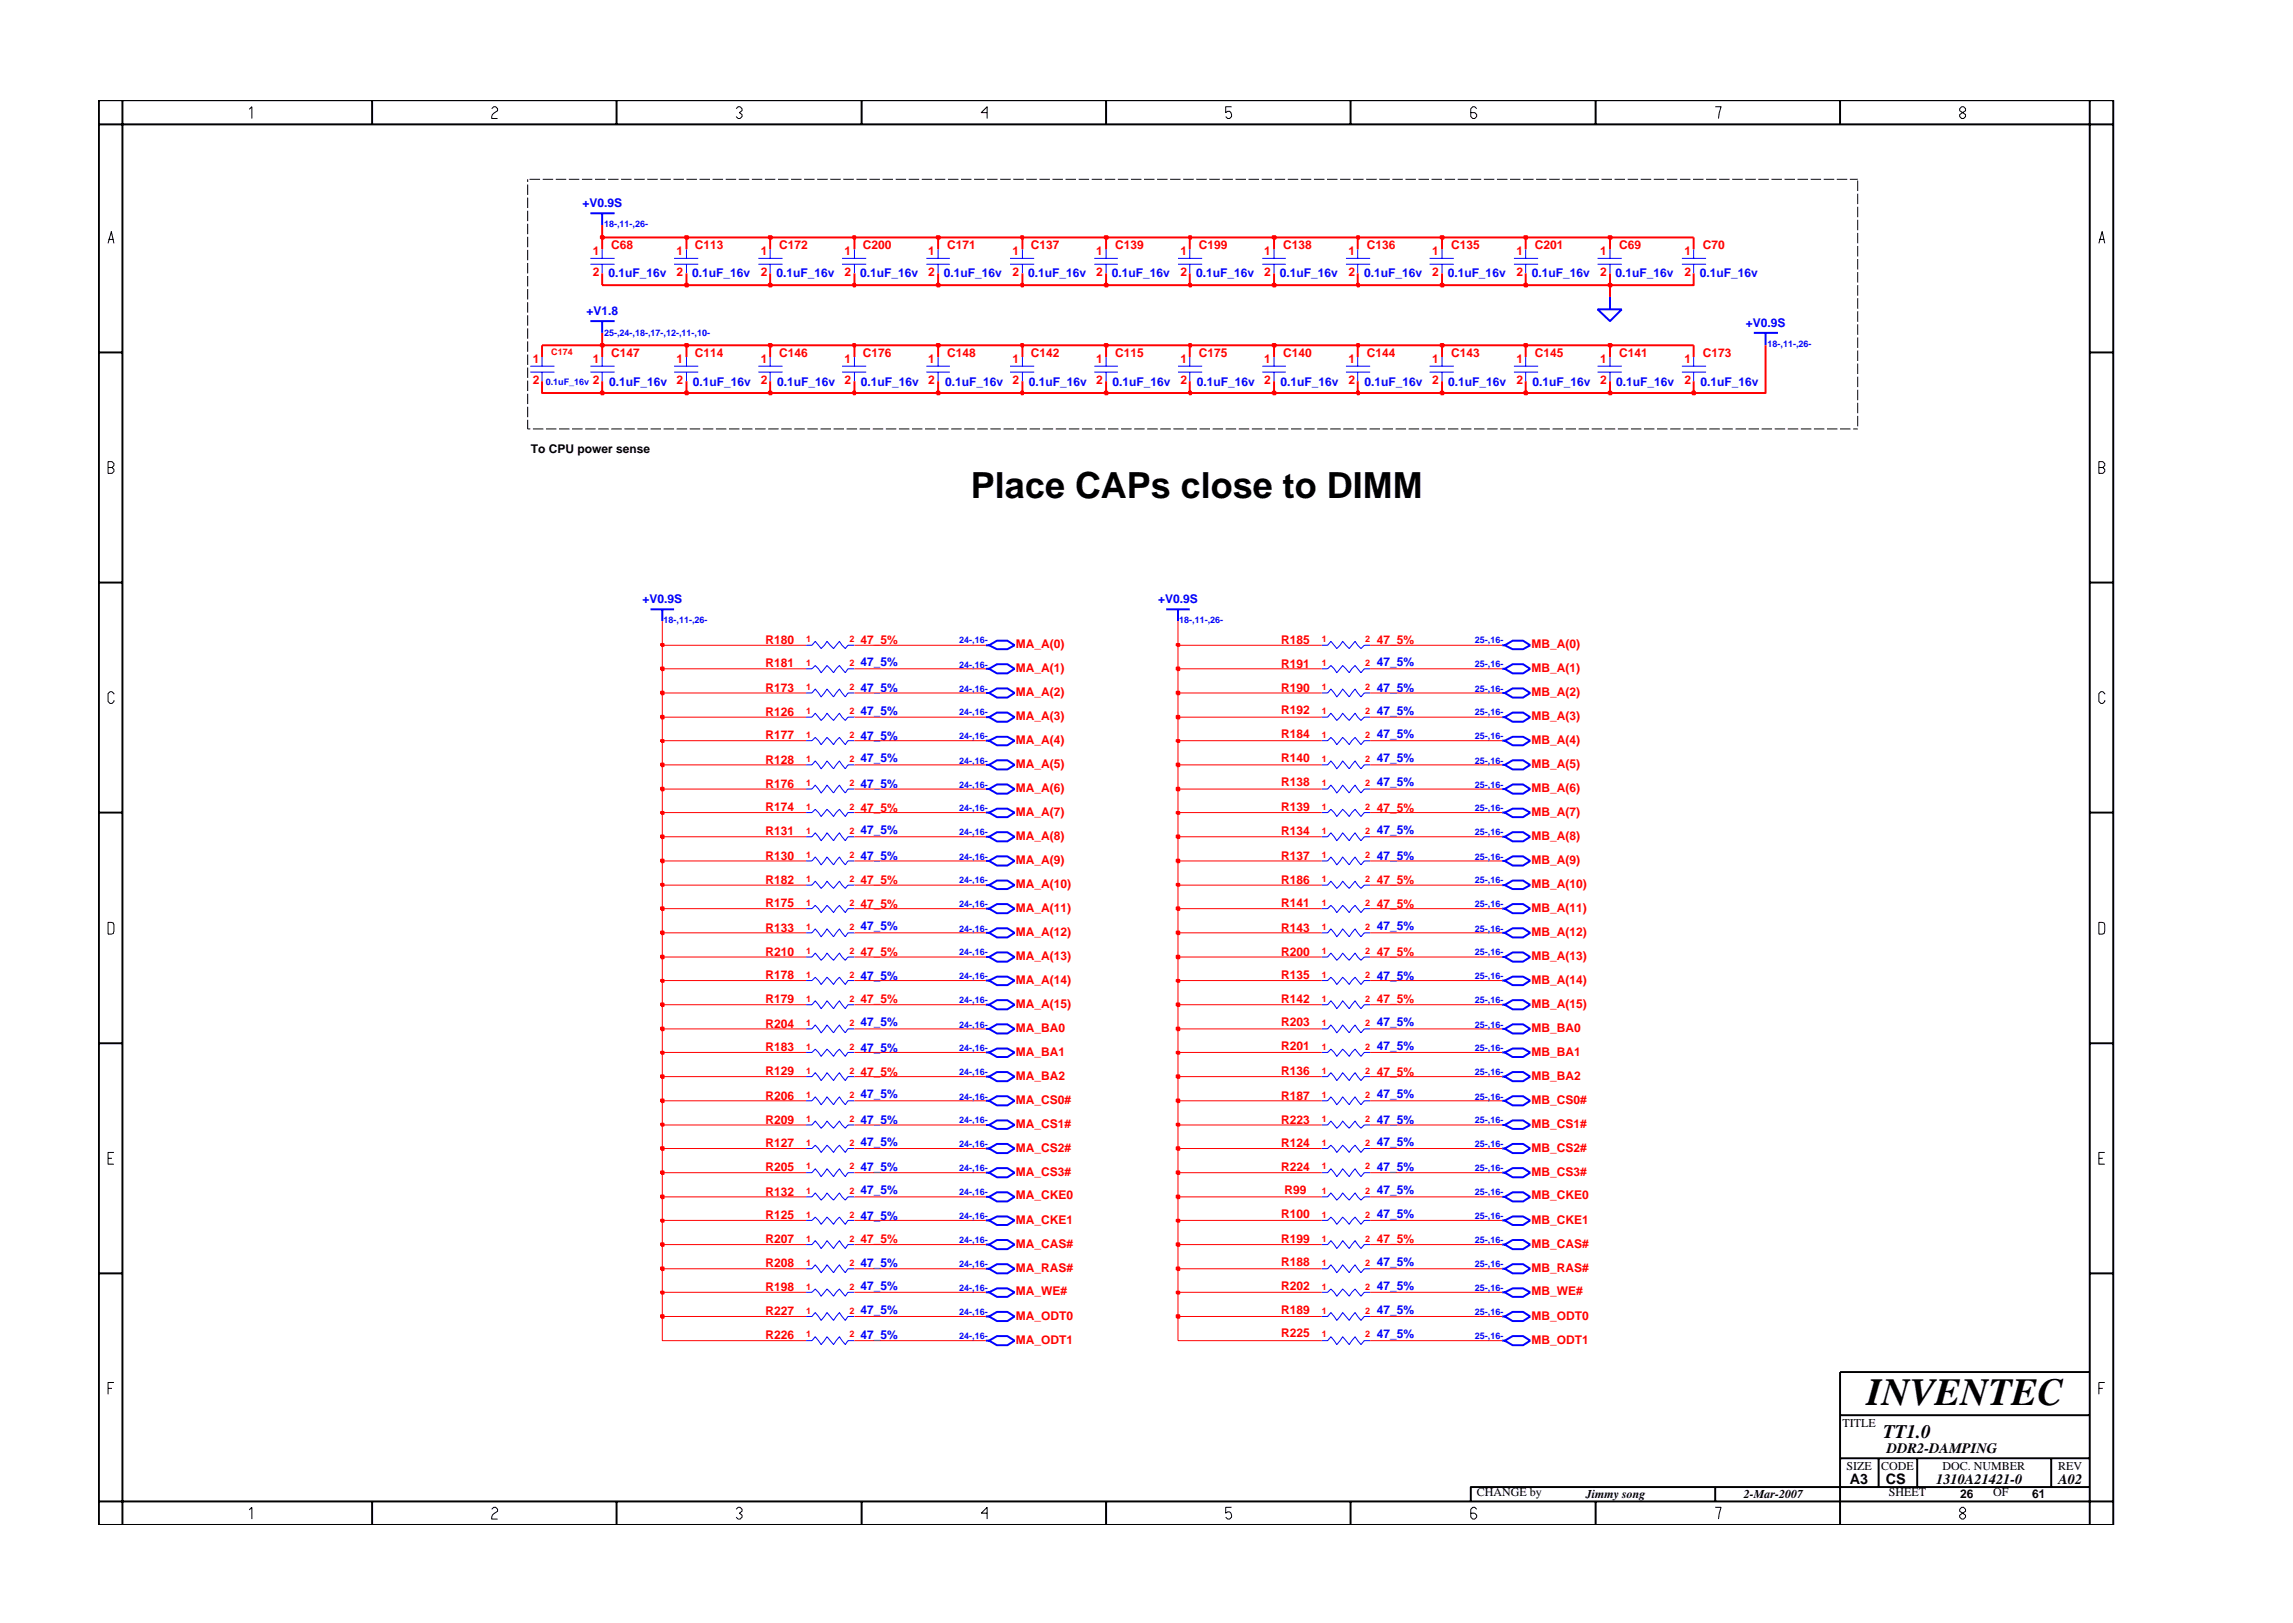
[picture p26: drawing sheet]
<svg xmlns="http://www.w3.org/2000/svg" width="297mm" height="210mm" viewBox="0 0 297 210" stroke-linecap="round" stroke-linejoin="round" font-family="sans-serif">
<defs><g id="words">
<text font-size="5" x="241.8" y="182">INVENTEC</text>
<text font-size="4.7" x="125.8" y="64.6">Place CAPs close to DIMM</text>
<text font-size="2.5" x="244" y="186.3">TT1.0</text>
<g font-size="1.9">
<text x="244.4" y="188.2">DDR2-DAMPING</text>
<text x="239.6" y="192.2">A3</text>
<text x="244.3" y="192.3">CS</text>
<text x="250.8" y="192.2">1310A21421-0</text>
<text x="266.6" y="192.2">A02</text>
</g>
<g font-size="1.6" fill="#00f">
<text x="75.4" y="26.9">+V0.9S</text>
<text x="78.8" y="35.9">0.1uF_16v</text>
<text x="89.7" y="35.9">0.1uF_16v</text>
<text x="100.6" y="35.9">0.1uF_16v</text>
<text x="111.4" y="35.9">0.1uF_16v</text>
<text x="122.3" y="35.9">0.1uF_16v</text>
<text x="133.2" y="35.9">0.1uF_16v</text>
<text x="144" y="35.9">0.1uF_16v</text>
<text x="154.9" y="35.9">0.1uF_16v</text>
<text x="165.8" y="35.9">0.1uF_16v</text>
<text x="176.7" y="35.9">0.1uF_16v</text>
<text x="187.5" y="35.9">0.1uF_16v</text>
<text x="198.5" y="35.9">0.1uF_16v</text>
<text x="209.3" y="35.9">0.1uF_16v</text>
<text x="220.2" y="35.9">0.1uF_16v</text>
<text x="76" y="40.8">+V1.8</text>
<text x="226.1" y="42.4">+V0.9S</text>
<text x="78.9" y="50">0.1uF_16v</text>
<text x="89.7" y="50">0.1uF_16v</text>
<text x="100.7" y="50">0.1uF_16v</text>
<text x="111.5" y="50">0.1uF_16v</text>
<text x="122.4" y="50">0.1uF_16v</text>
<text x="133.3" y="50">0.1uF_16v</text>
<text x="144.1" y="50">0.1uF_16v</text>
<text x="155" y="50">0.1uF_16v</text>
<text x="165.9" y="50">0.1uF_16v</text>
<text x="176.8" y="50">0.1uF_16v</text>
<text x="187.6" y="50">0.1uF_16v</text>
<text x="198.5" y="50">0.1uF_16v</text>
<text x="209.4" y="50">0.1uF_16v</text>
<text x="220.3" y="50">0.1uF_16v</text>
<text x="83.2" y="78.1">+V0.9S</text>
<text x="150" y="78.1">+V0.9S</text>
<text x="111.5" y="86.3">47_5%</text>
<text x="111.5" y="89.6">47_5%</text>
<text x="178.4" y="86.3">47_5%</text>
<text x="178.4" y="89.6">47_5%</text>
<text x="111.5" y="92.6">47_5%</text>
<text x="111.5" y="95.9">47_5%</text>
<text x="178.4" y="95.6">47_5%</text>
<text x="178.4" y="92.6">47_5%</text>
<text x="111.5" y="98.7">47_5%</text>
<text x="178.4" y="98.7">47_5%</text>
<text x="178.4" y="101.9">47_5%</text>
<text x="111.5" y="102.1">47_5%</text>
<text x="111.5" y="108.1">47_5%</text>
<text x="111.5" y="111.4">47_5%</text>
<text x="178.4" y="111.4">47_5%</text>
<text x="178.4" y="108.1">47_5%</text>
<text x="111.5" y="120.5">47_5%</text>
<text x="178.4" y="120.5">47_5%</text>
<text x="111.5" y="126.9">47_5%</text>
<text x="178.4" y="126.9">47_5%</text>
<text x="111.5" y="136.3">47_5%</text>
<text x="111.5" y="133">47_5%</text>
<text x="178.4" y="136.1">47_5%</text>
<text x="178.4" y="133">47_5%</text>
<text x="111.5" y="142.3">47_5%</text>
<text x="178.4" y="142.3">47_5%</text>
<text x="111.5" y="145.6">47_5%</text>
<text x="111.5" y="148.4">47_5%</text>
<text x="178.4" y="145.6">47_5%</text>
<text x="178.4" y="148.4">47_5%</text>
<text x="111.5" y="154.7">47_5%</text>
<text x="111.5" y="151.8">47_5%</text>
<text x="178.4" y="154.7">47_5%</text>
<text x="178.4" y="151.8">47_5%</text>
<text x="111.5" y="158">47_5%</text>
<text x="178.4" y="157.8">47_5%</text>
<text x="111.5" y="164.2">47_5%</text>
<text x="111.5" y="167.2">47_5%</text>
<text x="178.4" y="164">47_5%</text>
<text x="178.4" y="167.2">47_5%</text>
<text x="111.5" y="170.2">47_5%</text>
<text x="111.5" y="173.5">47_5%</text>
<text x="178.4" y="170.2">47_5%</text>
<text x="178.4" y="173.3">47_5%</text>
</g>
<g font-size="1.6" fill="#f00">
<text x="76.8" y="33">1</text>
<text x="76.8" y="35.8">2</text>
<text x="79.2" y="32.3">C68</text>
<text x="87.6" y="33">1</text>
<text x="87.6" y="35.8">2</text>
<text x="90" y="32.3">C113</text>
<text x="98.6" y="33">1</text>
<text x="98.6" y="35.8">2</text>
<text x="101" y="32.3">C172</text>
<text x="109.4" y="33">1</text>
<text x="109.4" y="35.8">2</text>
<text x="111.8" y="32.3">C200</text>
<text x="120.2" y="33">1</text>
<text x="120.2" y="35.8">2</text>
<text x="122.7" y="32.3">C171</text>
<text x="131.2" y="33">1</text>
<text x="131.2" y="35.8">2</text>
<text x="133.5" y="32.3">C137</text>
<text x="142" y="33">1</text>
<text x="142" y="35.8">2</text>
<text x="144.5" y="32.3">C139</text>
<text x="152.9" y="33">1</text>
<text x="152.9" y="35.8">2</text>
<text x="155.3" y="32.3">C199</text>
<text x="163.8" y="33">1</text>
<text x="163.8" y="35.8">2</text>
<text x="166.2" y="32.3">C138</text>
<text x="174.7" y="33">1</text>
<text x="174.7" y="35.8">2</text>
<text x="177.1" y="32.3">C136</text>
<text x="185.5" y="33">1</text>
<text x="185.5" y="35.8">2</text>
<text x="188" y="32.3">C135</text>
<text x="196.4" y="33">1</text>
<text x="196.4" y="35.8">2</text>
<text x="198.8" y="32.3">C201</text>
<text x="207.3" y="33">1</text>
<text x="207.3" y="35.8">2</text>
<text x="209.7" y="32.3">C69</text>
<text x="218.2" y="33">1</text>
<text x="218.2" y="35.8">2</text>
<text x="220.6" y="32.3">C70</text>
<text x="69" y="47">1</text>
<text x="76.8" y="47">1</text>
<text x="79.2" y="46.2">C147</text>
<text x="87.6" y="47">1</text>
<text x="90" y="46.2">C114</text>
<text x="98.6" y="47">1</text>
<text x="101" y="46.2">C146</text>
<text x="109.4" y="47">1</text>
<text x="111.8" y="46.2">C176</text>
<text x="120.2" y="47">1</text>
<text x="122.7" y="46.2">C148</text>
<text x="131.2" y="47">1</text>
<text x="133.5" y="46.2">C142</text>
<text x="142" y="47">1</text>
<text x="144.5" y="46.2">C115</text>
<text x="152.9" y="47">1</text>
<text x="155.3" y="46.2">C175</text>
<text x="163.8" y="47">1</text>
<text x="166.2" y="46.2">C140</text>
<text x="174.7" y="47">1</text>
<text x="177.1" y="46.2">C144</text>
<text x="185.5" y="47">1</text>
<text x="188" y="46.2">C143</text>
<text x="196.4" y="47">1</text>
<text x="198.8" y="46.2">C145</text>
<text x="207.3" y="47">1</text>
<text x="209.7" y="46.2">C141</text>
<text x="218.2" y="47">1</text>
<text x="220.6" y="46.2">C173</text>
<text x="69" y="49.8">2</text>
<text x="76.8" y="49.8">2</text>
<text x="87.6" y="49.8">2</text>
<text x="98.6" y="49.8">2</text>
<text x="109.4" y="49.8">2</text>
<text x="120.2" y="49.8">2</text>
<text x="131.2" y="49.8">2</text>
<text x="142" y="49.8">2</text>
<text x="152.9" y="49.8">2</text>
<text x="163.8" y="49.8">2</text>
<text x="174.7" y="49.8">2</text>
<text x="185.5" y="49.8">2</text>
<text x="196.4" y="49.8">2</text>
<text x="207.3" y="49.8">2</text>
<text x="218.2" y="49.8">2</text>
<text x="99.2" y="83.4">R180</text>
<text x="111.5" y="83.4">47_5%</text>
<text x="131.6" y="83.9">MA_A(0)</text>
<text x="166" y="83.4">R185</text>
<text x="178.4" y="83.4">47_5%</text>
<text x="198.4" y="83.9">MB_A(0)</text>
<text x="99.2" y="86.5">R181</text>
<text x="99.2" y="89.6">R173</text>
<text x="131.6" y="87.1">MA_A(1)</text>
<text x="166" y="86.5">R191</text>
<text x="166" y="89.6">R190</text>
<text x="198.4" y="87.1">MB_A(1)</text>
<text x="99.2" y="95.8">R177</text>
<text x="99.2" y="92.7">R126</text>
<text x="131.6" y="93.2">MA_A(3)</text>
<text x="131.6" y="90.2">MA_A(2)</text>
<text x="166" y="95.6">R184</text>
<text x="166" y="92.5">R192</text>
<text x="198.4" y="93.2">MB_A(3)</text>
<text x="198.4" y="90.2">MB_A(2)</text>
<text x="99.2" y="98.9">R128</text>
<text x="131.6" y="96.4">MA_A(4)</text>
<text x="131.6" y="99.5">MA_A(5)</text>
<text x="166" y="98.7">R140</text>
<text x="166" y="101.8">R138</text>
<text x="198.4" y="96.4">MB_A(4)</text>
<text x="198.4" y="99.5">MB_A(5)</text>
<text x="99.2" y="102.1">R176</text>
<text x="99.2" y="105.1">R174</text>
<text x="111.5" y="105.2">47_5%</text>
<text x="131.6" y="105.7">MA_A(7)</text>
<text x="131.6" y="102.6">MA_A(6)</text>
<text x="166" y="105.1">R139</text>
<text x="178.4" y="105.2">47_5%</text>
<text x="198.4" y="105.7">MB_A(7)</text>
<text x="198.4" y="102.6">MB_A(6)</text>
<text x="99.2" y="108.2">R131</text>
<text x="99.2" y="111.4">R130</text>
<text x="131.6" y="108.8">MA_A(8)</text>
<text x="131.6" y="111.9">MA_A(9)</text>
<text x="166" y="111.4">R137</text>
<text x="166" y="108.2">R134</text>
<text x="198.4" y="108.8">MB_A(8)</text>
<text x="198.4" y="111.9">MB_A(9)</text>
<text x="99.2" y="114.5">R182</text>
<text x="99.2" y="117.5">R175</text>
<text x="111.5" y="114.5">47_5%</text>
<text x="111.5" y="117.6">47_5%</text>
<text x="131.6" y="118.1">MA_A(11)</text>
<text x="131.6" y="115">MA_A(10)</text>
<text x="166" y="114.5">R186</text>
<text x="166" y="117.5">R141</text>
<text x="178.4" y="114.5">47_5%</text>
<text x="178.4" y="117.6">47_5%</text>
<text x="198.4" y="118.1">MB_A(11)</text>
<text x="198.4" y="115">MB_A(10)</text>
<text x="99.2" y="120.7">R133</text>
<text x="99.2" y="123.8">R210</text>
<text x="111.5" y="123.8">47_5%</text>
<text x="131.6" y="121.3">MA_A(12)</text>
<text x="131.6" y="124.3">MA_A(13)</text>
<text x="166" y="123.8">R200</text>
<text x="166" y="120.7">R143</text>
<text x="178.4" y="123.8">47_5%</text>
<text x="198.4" y="121.3">MB_A(12)</text>
<text x="198.4" y="124.3">MB_A(13)</text>
<text x="99.2" y="126.9">R178</text>
<text x="99.2" y="130">R179</text>
<text x="111.5" y="130">47_5%</text>
<text x="131.6" y="127.4">MA_A(14)</text>
<text x="131.6" y="130.6">MA_A(15)</text>
<text x="166" y="130">R142</text>
<text x="166" y="126.9">R135</text>
<text x="178.4" y="130">47_5%</text>
<text x="198.4" y="127.4">MB_A(14)</text>
<text x="198.4" y="130.6">MB_A(15)</text>
<text x="99.2" y="133.1">R204</text>
<text x="99.2" y="136.2">R183</text>
<text x="131.6" y="136.8">MA_BA1</text>
<text x="131.6" y="133.7">MA_BA0</text>
<text x="166" y="136">R201</text>
<text x="166" y="132.9">R203</text>
<text x="198.4" y="133.7">MB_BA0</text>
<text x="198.4" y="136.8">MB_BA1</text>
<text x="99.2" y="142.4">R206</text>
<text x="99.2" y="139.3">R129</text>
<text x="111.5" y="139.4">47_5%</text>
<text x="131.6" y="139.9">MA_BA2</text>
<text x="131.6" y="143">MA_CS0#</text>
<text x="166" y="142.4">R187</text>
<text x="166" y="139.3">R136</text>
<text x="178.4" y="139.4">47_5%</text>
<text x="198.4" y="139.9">MB_BA2</text>
<text x="198.4" y="143">MB_CS0#</text>
<text x="99.2" y="145.6">R209</text>
<text x="99.2" y="148.6">R127</text>
<text x="131.6" y="146.1">MA_CS1#</text>
<text x="131.6" y="149.2">MA_CS2#</text>
<text x="166" y="145.6">R223</text>
<text x="166" y="148.6">R124</text>
<text x="198.4" y="149.2">MB_CS2#</text>
<text x="198.4" y="146.1">MB_CS1#</text>
<text x="99.2" y="154.9">R132</text>
<text x="99.2" y="151.8">R205</text>
<text x="131.6" y="155.4">MA_CKE0</text>
<text x="131.6" y="152.3">MA_CS3#</text>
<text x="166" y="151.8">R224</text>
<text x="166.4" y="154.6">R99</text>
<text x="198.4" y="155.4">MB_CKE0</text>
<text x="198.4" y="152.3">MB_CS3#</text>
<text x="99.2" y="157.9">R125</text>
<text x="99.2" y="161.1">R207</text>
<text x="111.5" y="161.1">47_5%</text>
<text x="131.6" y="158.5">MA_CKE1</text>
<text x="131.6" y="161.6">MA_CAS#</text>
<text x="166" y="157.8">R100</text>
<text x="166" y="161.1">R199</text>
<text x="178.4" y="161.1">47_5%</text>
<text x="198.4" y="161.6">MB_CAS#</text>
<text x="198.4" y="158.5">MB_CKE1</text>
<text x="99.2" y="164.2">R208</text>
<text x="99.2" y="167.2">R198</text>
<text x="131.6" y="167.8">MA_WE#</text>
<text x="131.6" y="164.8">MA_RAS#</text>
<text x="166" y="163.9">R188</text>
<text x="166" y="167.1">R202</text>
<text x="198.4" y="164.8">MB_RAS#</text>
<text x="198.4" y="167.8">MB_WE#</text>
<text x="99.2" y="170.4">R227</text>
<text x="99.2" y="173.5">R226</text>
<text x="131.6" y="171">MA_ODT0</text>
<text x="166" y="170.2">R189</text>
<text x="166" y="173.3">R225</text>
<text x="198.4" y="171">MB_ODT0</text>
<text x="131.6" y="174.1">MA_ODT1</text>
<text x="198.4" y="174.1">MB_ODT1</text>
</g>
<g font-size="1.6">
<text x="68.8" y="58.7">To CPU power sense</text>
<text x="238.7" y="184.8">TITLE</text>
<text x="239.2" y="190.4">SIZE</text>
<text x="243.7" y="190.4">CODE</text>
<text x="251.6" y="190.4">DOC. NUMBER</text>
<text x="266.6" y="190.4">REV</text>
<text x="191.3" y="193.9">CHANGE by</text>
<text x="205.4" y="194.1">Jimmy song</text>
<text x="225.9" y="194.1">2-Mar-2007</text>
<text x="244.7" y="193.9">SHEET</text>
<text x="253.9" y="194.1">26</text>
<text x="258.2" y="193.9">OF</text>
<text x="263.3" y="194.1">61</text>
</g>
<g font-size="1.2" fill="#00f">
<text x="78.3" y="29.4">18-,11-,26-</text>
<text x="78.3" y="43.5">25-,24-,18-,17-,12-,11-,10-</text>
<text x="229" y="45">18-,11-,26-</text>
<text x="70.7" y="49.9">0.1uF_16v</text>
<text x="86" y="80.7">18-,11-,26-</text>
<text x="124.3" y="83.3">24-,16-</text>
<text x="152.8" y="80.7">18-,11-,26-</text>
<text x="191.1" y="83.3">25-,16-</text>
<text x="124.3" y="89.6">24-,16-</text>
<text x="124.3" y="86.5">24-,16-</text>
<text x="191.1" y="89.6">25-,16-</text>
<text x="191.1" y="86.5">25-,16-</text>
<text x="124.3" y="92.7">24-,16-</text>
<text x="124.3" y="95.8">24-,16-</text>
<text x="191.1" y="92.7">25-,16-</text>
<text x="191.1" y="95.8">25-,16-</text>
<text x="124.3" y="98.9">24-,16-</text>
<text x="191.1" y="98.9">25-,16-</text>
<text x="124.3" y="105.1">24-,16-</text>
<text x="124.3" y="102.1">24-,16-</text>
<text x="191.1" y="102.1">25-,16-</text>
<text x="191.1" y="105.1">25-,16-</text>
<text x="124.3" y="108.2">24-,16-</text>
<text x="124.3" y="111.4">24-,16-</text>
<text x="191.1" y="108.2">25-,16-</text>
<text x="191.1" y="111.4">25-,16-</text>
<text x="124.3" y="114.4">24-,16-</text>
<text x="124.3" y="117.5">24-,16-</text>
<text x="191.1" y="117.5">25-,16-</text>
<text x="191.1" y="114.4">25-,16-</text>
<text x="124.3" y="123.7">24-,16-</text>
<text x="124.3" y="120.7">24-,16-</text>
<text x="191.1" y="123.7">25-,16-</text>
<text x="191.1" y="120.7">25-,16-</text>
<text x="124.3" y="130">24-,16-</text>
<text x="124.3" y="126.9">24-,16-</text>
<text x="191.1" y="126.9">25-,16-</text>
<text x="191.1" y="130">25-,16-</text>
<text x="124.3" y="136.2">24-,16-</text>
<text x="124.3" y="133.1">24-,16-</text>
<text x="191.1" y="133.1">25-,16-</text>
<text x="191.1" y="136.2">25-,16-</text>
<text x="124.3" y="139.3">24-,16-</text>
<text x="124.3" y="142.4">24-,16-</text>
<text x="191.1" y="142.4">25-,16-</text>
<text x="191.1" y="139.3">25-,16-</text>
<text x="124.3" y="145.5">24-,16-</text>
<text x="124.3" y="148.6">24-,16-</text>
<text x="191.1" y="145.5">25-,16-</text>
<text x="191.1" y="148.6">25-,16-</text>
<text x="124.3" y="151.8">24-,16-</text>
<text x="124.3" y="154.8">24-,16-</text>
<text x="191.1" y="154.8">25-,16-</text>
<text x="191.1" y="151.8">25-,16-</text>
<text x="124.3" y="157.9">24-,16-</text>
<text x="124.3" y="161.1">24-,16-</text>
<text x="191.1" y="157.9">25-,16-</text>
<text x="191.1" y="161.1">25-,16-</text>
<text x="124.3" y="167.2">24-,16-</text>
<text x="124.3" y="164.2">24-,16-</text>
<text x="191.1" y="164.2">25-,16-</text>
<text x="191.1" y="167.2">25-,16-</text>
<text x="124.3" y="170.4">24-,16-</text>
<text x="124.3" y="173.5">24-,16-</text>
<text x="191.1" y="173.5">25-,16-</text>
<text x="191.1" y="170.4">25-,16-</text>
</g>
<g font-size="1.2" fill="#f00">
<text x="71.4" y="45.9">C174</text>
<text x="104.4" y="83.2">1</text>
<text x="110" y="83.2">2</text>
<text x="171.2" y="83.2">1</text>
<text x="176.8" y="83.2">2</text>
<text x="104.4" y="86.3">1</text>
<text x="104.4" y="89.4">1</text>
<text x="110" y="86.3">2</text>
<text x="110" y="89.4">2</text>
<text x="171.2" y="89.4">1</text>
<text x="171.2" y="86.3">1</text>
<text x="176.8" y="89.4">2</text>
<text x="176.8" y="86.3">2</text>
<text x="104.4" y="95.6">1</text>
<text x="104.4" y="92.5">1</text>
<text x="110" y="95.6">2</text>
<text x="110" y="92.5">2</text>
<text x="171.2" y="92.5">1</text>
<text x="171.2" y="95.6">1</text>
<text x="176.8" y="92.5">2</text>
<text x="176.8" y="95.6">2</text>
<text x="104.4" y="101.8">1</text>
<text x="104.4" y="98.7">1</text>
<text x="110" y="101.8">2</text>
<text x="110" y="98.7">2</text>
<text x="171.2" y="98.7">1</text>
<text x="171.2" y="101.8">1</text>
<text x="176.8" y="98.7">2</text>
<text x="176.8" y="101.8">2</text>
<text x="104.4" y="104.9">1</text>
<text x="110" y="104.9">2</text>
<text x="171.2" y="104.9">1</text>
<text x="176.8" y="104.9">2</text>
<text x="104.4" y="108.1">1</text>
<text x="104.4" y="111.1">1</text>
<text x="110" y="108.1">2</text>
<text x="110" y="111.1">2</text>
<text x="171.2" y="108.1">1</text>
<text x="171.2" y="111.1">1</text>
<text x="176.8" y="108.1">2</text>
<text x="176.8" y="111.1">2</text>
<text x="104.4" y="114.2">1</text>
<text x="104.4" y="117.4">1</text>
<text x="110" y="114.2">2</text>
<text x="110" y="117.4">2</text>
<text x="171.2" y="114.2">1</text>
<text x="171.2" y="117.4">1</text>
<text x="176.8" y="114.2">2</text>
<text x="176.8" y="117.4">2</text>
<text x="104.4" y="120.4">1</text>
<text x="104.4" y="123.6">1</text>
<text x="110" y="120.4">2</text>
<text x="110" y="123.6">2</text>
<text x="171.2" y="120.4">1</text>
<text x="171.2" y="123.6">1</text>
<text x="176.8" y="120.4">2</text>
<text x="176.8" y="123.6">2</text>
<text x="104.4" y="126.7">1</text>
<text x="104.4" y="129.8">1</text>
<text x="110" y="126.7">2</text>
<text x="110" y="129.8">2</text>
<text x="171.2" y="126.7">1</text>
<text x="171.2" y="129.8">1</text>
<text x="176.8" y="126.7">2</text>
<text x="176.8" y="129.8">2</text>
<text x="104.4" y="136">1</text>
<text x="104.4" y="132.9">1</text>
<text x="110" y="136">2</text>
<text x="110" y="132.9">2</text>
<text x="171.2" y="132.9">1</text>
<text x="171.2" y="136">1</text>
<text x="176.8" y="132.9">2</text>
<text x="176.8" y="136">2</text>
<text x="104.4" y="142.2">1</text>
<text x="104.4" y="139.1">1</text>
<text x="110" y="142.2">2</text>
<text x="110" y="139.1">2</text>
<text x="171.2" y="142.2">1</text>
<text x="171.2" y="139.1">1</text>
<text x="176.8" y="142.2">2</text>
<text x="176.8" y="139.1">2</text>
<text x="104.4" y="145.3">1</text>
<text x="104.4" y="148.4">1</text>
<text x="110" y="145.3">2</text>
<text x="110" y="148.4">2</text>
<text x="171.2" y="148.4">1</text>
<text x="171.2" y="145.3">1</text>
<text x="176.8" y="148.4">2</text>
<text x="176.8" y="145.3">2</text>
<text x="104.4" y="151.5">1</text>
<text x="104.4" y="154.6">1</text>
<text x="110" y="151.5">2</text>
<text x="110" y="154.6">2</text>
<text x="171.2" y="151.5">1</text>
<text x="171.2" y="154.6">1</text>
<text x="176.8" y="151.5">2</text>
<text x="176.8" y="154.6">2</text>
<text x="104.4" y="160.9">1</text>
<text x="104.4" y="157.8">1</text>
<text x="110" y="160.9">2</text>
<text x="110" y="157.8">2</text>
<text x="171.2" y="160.9">1</text>
<text x="171.2" y="157.8">1</text>
<text x="176.8" y="160.9">2</text>
<text x="176.8" y="157.8">2</text>
<text x="104.4" y="163.9">1</text>
<text x="104.4" y="167.1">1</text>
<text x="110" y="163.9">2</text>
<text x="110" y="167.1">2</text>
<text x="171.2" y="167.1">1</text>
<text x="171.2" y="163.9">1</text>
<text x="176.8" y="163.9">2</text>
<text x="176.8" y="167.1">2</text>
<text x="104.4" y="170.2">1</text>
<text x="104.4" y="173.3">1</text>
<text x="110" y="170.2">2</text>
<text x="110" y="173.3">2</text>
<text x="171.2" y="170.2">1</text>
<text x="171.2" y="173.3">1</text>
<text x="176.8" y="170.2">2</text>
<text x="176.8" y="173.3">2</text>
</g>
</g></defs>
<g fill="none" stroke="#00f" stroke-width=".13">
<path d="M76.5 33.5h3.1M76.5 34.2h3.1M78 32.3v1.2M78 34.2v1.2M87.3 33.5h3.2M87.3 34.2h3.2M88.9 32.3v1.2M88.9 34.2v1.2M98.2 33.5h3.2M98.2 34.2h3.2M99.8 32.3v1.2M99.8 34.2v1.2"/>
<path d="M109.1 33.5h3.1M109.1 34.2h3.1M110.7 32.3v1.2M110.7 34.2v1.2M120 33.5h3M120 34.2h3M121.5 32.3v1.2M121.5 34.2v1.2M130.8 33.5h3.2M130.8 34.2h3.2M132.4 32.3v1.2M132.4 34.2v1.2"/>
<path d="M141.8 33.5h3M141.8 34.2h3M143.3 32.3v1.2M143.3 34.2v1.2M152.6 33.5h3.1M152.6 34.2h3.1M154.1 32.3v1.2M154.1 34.2v1.2M163.5 33.5h3.1M163.5 34.2h3.1M165 32.3v1.2M165 34.2v1.2"/>
<path d="M174.4 33.5h3.1M174.4 34.2h3.1M175.9 32.3v1.2M175.9 34.2v1.2M185.2 33.5h3.1M185.2 34.2h3.1M186.8 32.3v1.2M186.8 34.2v1.2M196.1 33.5h3.1M196.1 34.2h3.1M197.6 32.3v1.2M197.6 34.2v1.2"/>
<path d="M207 33.5h3.1M207 34.2h3.1M208.6 32.3v1.2M208.6 34.2v1.2M217.9 33.5h3.1M217.9 34.2h3.1M219.4 32.3v1.2M219.4 34.2v1.2M68.7 47.4h3.1M68.7 48.2h3.1M70.2 46.3v1.1M70.2 48.2v1.2"/>
<path d="M76.5 47.4h3.1M76.5 48.2h3.1M78 46.3v1.1M78 48.2v1.2M87.3 47.4h3.2M87.3 48.2h3.2M88.9 46.3v1.1M88.9 48.2v1.2M98.2 47.4h3.2M98.2 48.2h3.2M99.8 46.3v1.1M99.8 48.2v1.2"/>
<path d="M109.1 47.4h3.1M109.1 48.2h3.1M110.7 46.3v1.1M110.7 48.2v1.2M120 47.4h3M120 48.2h3M121.5 46.3v1.1M121.5 48.2v1.2M130.8 47.4h3.2M130.8 48.2h3.2M132.4 46.3v1.1M132.4 48.2v1.2"/>
<path d="M141.8 47.4h3M141.8 48.2h3M143.3 46.3v1.1M143.3 48.2v1.2M152.6 47.4h3.1M152.6 48.2h3.1M154.1 46.3v1.1M154.1 48.2v1.2M163.5 47.4h3.1M163.5 48.2h3.1M165 46.3v1.1M165 48.2v1.2"/>
<path d="M174.4 47.4h3.1M174.4 48.2h3.1M175.9 46.3v1.1M175.9 48.2v1.2M185.2 47.4h3.1M185.2 48.2h3.1M186.8 46.3v1.1M186.8 48.2v1.2M196.1 47.4h3.1M196.1 48.2h3.1M197.6 46.3v1.1M197.6 48.2v1.2"/>
<path d="M207 47.4h3.1M207 48.2h3.1M208.6 46.3v1.1M208.6 48.2v1.2M217.9 47.4h3.1M217.9 48.2h3.1M219.4 46.3v1.1M219.4 48.2v1.2M104.4 83.6h.8l.4-.5 .8 .9 .7-.9 .9 .9 .7-.9 .8 .9 .3-.4h.9M104.4 86.6h.8l.4-.4 .8 1 .7-1 .9 1 .7-1 .8 1 .3-.6h.9M104.4 96h.8l.4-.5 .8 1 .7-1 .9 1 .7-1 .8 1 .3-.5h.9M104.4 89.8h.8l.4-.5 .8 1 .7-1 .9 1 .7-1 .8 1 .3-.5h.9"/>
<path d="M104.4 99.1h.8l.4-.5 .8 1 .7-1 .9 1 .7-1 .8 1 .3-.5h.9M104.4 92.9h.8l.4-.5 .8 .9 .7-.9 .9 .9 .7-.9 .8 .9 .3-.4h.9M171.2 99.1h.8l.4-.5 .8 1 .7-1 .9 1 .7-1 .8 1 .4-.5h.8M171.2 83.6h.8l.4-.5 .8 .9 .7-.9 .9 .9 .7-.9 .8 .9 .4-.4h.8M171.2 89.8h.8l.4-.5 .8 1 .7-1 .9 1 .7-1 .8 1 .4-.5h.8M171.2 96h.8l.4-.5 .8 1 .7-1 .9 1 .7-1 .8 1 .4-.5h.8M171.2 92.9h.8l.4-.5 .8 .9 .7-.9 .9 .9 .7-.9 .8 .9 .4-.4h.8M171.2 86.6h.8l.4-.4 .8 1 .7-1 .9 1 .7-1 .8 1 .4-.6h.8M104.4 108.4h.8l.4-.5 .8 1 .7-1 .9 1 .7-1 .8 1 .3-.5h.9M104.4 102.2h.8l.4-.5 .8 1 .7-1 .9 1 .7-1 .8 1 .3-.5h.9M104.4 114.7h.8l.4-.5 .8 .9 .7-.9 .9 .9 .7-.9 .8 .9 .3-.4h.9M104.4 105.3h.8l.4-.5 .8 1 .7-1 .9 1 .7-1 .8 1 .3-.5h.9"/>
<path d="M104.4 111.5h.8l.4-.5 .8 1 .7-1 .9 1 .7-1 .8 1 .3-.5h.9M104.4 117.7h.8l.4-.4 .8 .9 .7-.9 .9 .9 .7-.9 .8 .9 .3-.5h.9M171.2 108.4h.8l.4-.5 .8 1 .7-1 .9 1 .7-1 .8 1 .4-.5h.8M171.2 105.3h.8l.4-.5 .8 1 .7-1 .9 1 .7-1 .8 1 .4-.5h.8M171.2 111.5h.8l.4-.5 .8 1 .7-1 .9 1 .7-1 .8 1 .4-.5h.8M171.2 102.2h.8l.4-.5 .8 1 .7-1 .9 1 .7-1 .8 1 .4-.5h.8M171.2 117.7h.8l.4-.4 .8 .9 .7-.9 .9 .9 .7-.9 .8 .9 .4-.5h.8M171.2 114.7h.8l.4-.5 .8 .9 .7-.9 .9 .9 .7-.9 .8 .9 .4-.4h.8M104.4 120.8h.8l.4-.5 .8 1.1 .7-1.1 .9 1.1 .7-1.1 .8 1.1 .3-.6h.9M104.4 136.3h.8l.4-.4 .8 .9 .7-.9 .9 .9 .7-.9 .8 .9 .3-.5h.9M104.4 127h.8l.4-.4 .8 .9 .7-.9 .9 .9 .7-.9 .8 .9 .3-.5h.9M104.4 139.5h.8l.4-.5 .8 1 .7-1 .9 1 .7-1 .8 1 .3-.5h.9"/>
<path d="M104.4 124h.8l.4-.5 .8 .9 .7-.9 .9 .9 .7-.9 .8 .9 .3-.4h.9M104.4 130.2h.8l.4-.5 .8 1 .7-1 .9 1 .7-1 .8 1 .3-.5h.9M104.4 133.3h.8l.4-.5 .8 1 .7-1 .9 1 .7-1 .8 1 .3-.5h.9M171.2 120.8h.8l.4-.5 .8 1.1 .7-1.1 .9 1.1 .7-1.1 .8 1.1 .4-.6h.8M171.2 124h.8l.4-.5 .8 .9 .7-.9 .9 .9 .7-.9 .8 .9 .4-.4h.8M171.2 127h.8l.4-.4 .8 .9 .7-.9 .9 .9 .7-.9 .8 .9 .4-.5h.8M171.2 139.5h.8l.4-.5 .8 1 .7-1 .9 1 .7-1 .8 1 .4-.5h.8M171.2 133.3h.8l.4-.5 .8 1 .7-1 .9 1 .7-1 .8 1 .4-.5h.8M171.2 130.2h.8l.4-.5 .8 1 .7-1 .9 1 .7-1 .8 1 .4-.5h.8M171.2 136.3h.8l.4-.4 .8 .9 .7-.9 .9 .9 .7-.9 .8 .9 .4-.5h.8M104.4 142.6h.8l.4-.5 .8 1 .7-1 .9 1 .7-1 .8 1 .3-.5h.9M104.4 155.1h.8l.4-.6 .8 1 .7-1 .9 1 .7-1 .8 1 .3-.4h.9"/>
<path d="M104.4 145.7h.8l.4-.5 .8 1 .7-1 .9 1 .7-1 .8 1 .3-.5h.9M104.4 148.8h.8l.4-.4 .8 .9 .7-.9 .9 .9 .7-.9 .8 .9 .3-.5h.9M104.4 151.9h.8l.4-.5 .8 1 .7-1 .9 1 .7-1 .8 1 .3-.5h.9M104.4 158.1h.8l.4-.4 .8 .9 .7-.9 .9 .9 .7-.9 .8 .9 .3-.5h.9M171.2 155.1h.8l.4-.6 .8 1 .7-1 .9 1 .7-1 .8 1 .4-.4h.8M171.2 145.7h.8l.4-.5 .8 1 .7-1 .9 1 .7-1 .8 1 .4-.5h.8M171.2 158.1h.8l.4-.4 .8 .9 .7-.9 .9 .9 .7-.9 .8 .9 .4-.5h.8M171.2 142.6h.8l.4-.5 .8 1 .7-1 .9 1 .7-1 .8 1 .4-.5h.8M171.2 148.8h.8l.4-.4 .8 .9 .7-.9 .9 .9 .7-.9 .8 .9 .4-.5h.8M171.2 151.9h.8l.4-.5 .8 1 .7-1 .9 1 .7-1 .8 1 .4-.5h.8M104.4 164.4h.8l.4-.5 .8 1 .7-1 .9 1 .7-1 .8 1 .3-.5h.9M104.4 170.5h.8l.4-.5 .8 1.1 .7-1.1 .9 1.1 .7-1.1 .8 1.1 .3-.6h.9"/>
<path d="M104.4 173.7h.8l.4-.5 .8 1 .7-1 .9 1 .7-1 .8 1 .3-.5h.9M104.4 167.4h.8l.4-.4 .8 .9 .7-.9 .9 .9 .7-.9 .8 .9 .3-.5h.9M104.4 161.2h.8l.4-.5 .8 1 .7-1 .9 1 .7-1 .8 1 .3-.5h.9M171.2 161.2h.8l.4-.5 .8 1 .7-1 .9 1 .7-1 .8 1 .4-.5h.8M171.2 170.5h.8l.4-.5 .8 1.1 .7-1.1 .9 1.1 .7-1.1 .8 1.1 .4-.6h.8M171.2 164.4h.8l.4-.5 .8 1 .7-1 .9 1 .7-1 .8 1 .4-.5h.8M171.2 167.4h.8l.4-.4 .8 .9 .7-.9 .9 .9 .7-.9 .8 .9 .4-.5h.8M171.2 173.7h.8l.4-.5 .8 1 .7-1 .9 1 .7-1 .8 1 .4-.5h.8"/>
</g>
<g fill="none" stroke="#00f" stroke-width=".25">
<path d="M76.5 27.6h3.1M78 27.6v1.6M208.6 38.5v1.6M76.5 41.6h3.1M78 41.6v1.5M207 40.1h3.1l-1.5 1.5zM227.2 43.1h3.1M228.7 43.1v1.6M84.3 78.9h3M85.8 78.9v1.6M151.1 78.9h3M152.6 78.9v1.6"/>
<path d="M127.7 96h.4M127.7 92.9h.4M127.7 86.6h.4M127.7 89.8h.4M127.7 99.1h.4M127.7 83.6h.4M128.1 86.6l1-.6h1.4l.9 .6-.9 .6h-1.4zM128.1 89.8l1-.6h1.4l.9 .6-.9 .6h-1.4zM128.1 83.6l1-.6h1.4l.9 .6-.9 .5h-1.4zM128.1 99.1l1-.6h1.4l.9 .6-.9 .6h-1.4zM128.1 96l1-.6h1.4l.9 .6-.9 .5h-1.4zM128.1 92.9l1-.6h1.4l.9 .6-.9 .6h-1.4z"/>
<path d="M194.6 96h.3M194.6 92.9h.3M194.6 86.6h.3M194.6 89.8h.3M194.6 99.1h.3M194.6 83.6h.3M194.9 96l1-.6h1.4l.9 .6-.9 .5h-1.4zM194.9 92.9l1-.6h1.4l.9 .6-.9 .6h-1.4zM194.9 99.1l1-.6h1.4l.9 .6-.9 .6h-1.4zM194.9 83.6l1-.6h1.4l.9 .6-.9 .5h-1.4zM194.9 86.6l1-.6h1.4l.9 .6-.9 .6h-1.4zM194.9 89.8l1-.6h1.4l.9 .6-.9 .6h-1.4z"/>
<path d="M127.7 114.7h.4M127.7 108.4h.4M127.7 102.2h.4M127.7 105.3h.4M127.7 111.5h.4M127.7 117.7h.4M128.1 114.7l1-.6h1.4l.9 .6-.9 .5h-1.4zM128.1 108.4l1-.6h1.4l.9 .6-.9 .6h-1.4zM128.1 105.3l1-.5h1.4l.9 .5-.9 .6h-1.4zM128.1 111.5l1-.6h1.4l.9 .6-.9 .6h-1.4zM128.1 117.7l1-.6h1.4l.9 .6-.9 .6h-1.4zM128.1 102.2l1-.6h1.4l.9 .6-.9 .6h-1.4z"/>
<path d="M194.6 114.7h.3M194.6 108.4h.3M194.6 102.2h.3M194.6 105.3h.3M194.6 111.5h.3M194.6 117.7h.3M194.9 114.7l1-.6h1.4l.9 .6-.9 .5h-1.4zM194.9 108.4l1-.6h1.4l.9 .6-.9 .6h-1.4zM194.9 102.2l1-.6h1.4l.9 .6-.9 .6h-1.4zM194.9 117.7l1-.6h1.4l.9 .6-.9 .6h-1.4zM194.9 111.5l1-.6h1.4l.9 .6-.9 .6h-1.4zM194.9 105.3l1-.5h1.4l.9 .5-.9 .6h-1.4z"/>
<path d="M127.7 127h.4M127.7 139.5h.4M127.7 124h.4M127.7 120.8h.4M127.7 133.3h.4M127.7 130.2h.4M127.7 136.3h.4M128.1 127l1-.5h1.4l.9 .5-.9 .6h-1.4zM128.1 124l1-.6h1.4l.9 .6-.9 .6h-1.4zM128.1 133.3l1-.6h1.4l.9 .6-.9 .6h-1.4zM128.1 136.3l1-.5h1.4l.9 .5-.9 .6h-1.4zM128.1 130.2l1-.6h1.4l.9 .6-.9 .6h-1.4z"/>
<path d="M128.1 139.5l1-.6h1.4l.9 .6-.9 .6h-1.4zM128.1 120.8l1-.5h1.4l.9 .5-.9 .6h-1.4zM194.6 127h.3M194.6 139.5h.3M194.6 124h.3M194.6 120.8h.3M194.6 133.3h.3M194.6 130.2h.3M194.6 136.3h.3M194.9 139.5l1-.6h1.4l.9 .6-.9 .6h-1.4zM194.9 124l1-.6h1.4l.9 .6-.9 .6h-1.4zM194.9 120.8l1-.5h1.4l.9 .5-.9 .6h-1.4z"/>
<path d="M194.9 130.2l1-.6h1.4l.9 .6-.9 .6h-1.4zM194.9 133.3l1-.6h1.4l.9 .6-.9 .6h-1.4zM194.9 127l1-.5h1.4l.9 .5-.9 .6h-1.4zM194.9 136.3l1-.5h1.4l.9 .5-.9 .6h-1.4zM127.7 145.7h.4M127.7 155.1h.4M127.7 142.6h.4M127.7 158.1h.4M127.7 148.8h.4M127.7 151.9h.4M128.1 145.7l1-.6h1.4l.9 .6-.9 .5h-1.4zM128.1 155.1l1-.6h1.4l.9 .6-.9 .5h-1.4z"/>
<path d="M128.1 142.6l1-.6h1.4l.9 .6-.9 .6h-1.4zM128.1 158.1l1-.5h1.4l.9 .5-.9 .6h-1.4zM128.1 148.8l1-.6h1.4l.9 .6-.9 .6h-1.4zM128.1 151.9l1-.6h1.4l.9 .6-.9 .6h-1.4zM194.6 145.7h.3M194.6 155.1h.3M194.6 142.6h.3M194.6 158.1h.3M194.6 148.8h.3M194.6 151.9h.3M194.9 155.1l1-.6h1.4l.9 .6-.9 .5h-1.4zM194.9 142.6l1-.6h1.4l.9 .6-.9 .6h-1.4z"/>
<path d="M194.9 145.7l1-.6h1.4l.9 .6-.9 .5h-1.4zM194.9 148.8l1-.6h1.4l.9 .6-.9 .6h-1.4zM194.9 151.9l1-.6h1.4l.9 .6-.9 .6h-1.4zM194.9 158.1l1-.5h1.4l.9 .5-.9 .6h-1.4zM127.7 167.4h.4M127.7 164.4h.4M127.7 173.7h.4M127.7 161.2h.4M127.7 170.5h.4M128.1 167.4l1-.5h1.4l.9 .5-.9 .6h-1.4zM128.1 170.5l1-.5h1.4l.9 .5-.9 .6h-1.4zM128.1 164.4l1-.6h1.4l.9 .6-.9 .6h-1.4z"/>
<path d="M128.1 161.2l1-.6h1.4l.9 .6-.9 .6h-1.4zM128.1 173.7l1-.6h1.4l.9 .6-.9 .6h-1.4zM194.6 167.4h.3M194.6 164.4h.3M194.6 173.7h.3M194.6 161.2h.3M194.6 170.5h.3M194.9 167.4l1-.5h1.4l.9 .5-.9 .6h-1.4zM194.9 164.4l1-.6h1.4l.9 .6-.9 .6h-1.4zM194.9 173.7l1-.6h1.4l.9 .6-.9 .6h-1.4zM194.9 161.2l1-.6h1.4l.9 .6-.9 .6h-1.4zM194.9 170.5l1-.5h1.4l.9 .5-.9 .6h-1.4z"/>
</g>
<path d="M85.8 170.5v3.2h18.6M110.7 173.7h17M152.6 170.5v3.2h18.6M177.5 173.7h17.1" fill="none" stroke="#f00" stroke-width=".13"/>
<path d="M85.6 170.4h.4v.3h-.4z" fill="#8e2323"/>
<path d="M85.6 170.4h.4v.3h-.4z" fill="none" stroke="#f00" stroke-width=".25"/>
<path d="M85.8 167.4v3.1h18.6M110.7 170.5h17" fill="none" stroke="#f00" stroke-width=".13"/>
<path d="M152.4 170.4h.4v.3h-.4z" fill="#8e2323"/>
<path d="M152.4 170.4h.4v.3h-.4z" fill="none" stroke="#f00" stroke-width=".25"/>
<path d="M152.6 167.4v3.1h18.6M177.5 170.5h17.1" fill="none" stroke="#f00" stroke-width=".13"/>
<path d="M85.6 167.3h.4v.3h-.4z" fill="#8e2323"/>
<path d="M85.6 167.3h.4v.3h-.4z" fill="none" stroke="#f00" stroke-width=".25"/>
<path d="M85.8 164.4v3h18.6M110.7 167.4h17" fill="none" stroke="#f00" stroke-width=".13"/>
<path d="M152.4 167.3h.4v.3h-.4z" fill="#8e2323"/>
<path d="M152.4 167.3h.4v.3h-.4z" fill="none" stroke="#f00" stroke-width=".25"/>
<path d="M152.6 164.4v3h18.6M177.5 167.4h17.1" fill="none" stroke="#f00" stroke-width=".13"/>
<path d="M85.6 164.2h.4v.3h-.4z" fill="#8e2323"/>
<path d="M85.6 164.2h.4v.3h-.4z" fill="none" stroke="#f00" stroke-width=".25"/>
<path d="M85.8 161.2v3.2h18.6M110.7 164.4h17" fill="none" stroke="#f00" stroke-width=".13"/>
<path d="M152.4 164.2h.4v.3h-.4z" fill="#8e2323"/>
<path d="M152.4 164.2h.4v.3h-.4z" fill="none" stroke="#f00" stroke-width=".25"/>
<path d="M152.6 161.2v3.2h18.6M177.5 164.4h17.1" fill="none" stroke="#f00" stroke-width=".13"/>
<path d="M85.6 161.1h.4v.3h-.4z" fill="#8e2323"/>
<path d="M85.6 161.1h.4v.3h-.4z" fill="none" stroke="#f00" stroke-width=".25"/>
<path d="M85.8 158.1v3.1h18.6M110.7 161.2h17" fill="none" stroke="#f00" stroke-width=".13"/>
<path d="M152.4 161.1h.4v.3h-.4z" fill="#8e2323"/>
<path d="M152.4 161.1h.4v.3h-.4z" fill="none" stroke="#f00" stroke-width=".25"/>
<path d="M152.6 158.1v3.1h18.6M177.5 161.2h17.1" fill="none" stroke="#f00" stroke-width=".13"/>
<path d="M85.6 158h.4v.3h-.4z" fill="#8e2323"/>
<path d="M85.6 158h.4v.3h-.4z" fill="none" stroke="#f00" stroke-width=".25"/>
<path d="M85.8 155.1v3h18.6M110.7 158.1h17" fill="none" stroke="#f00" stroke-width=".13"/>
<path d="M152.4 158h.4v.3h-.4z" fill="#8e2323"/>
<path d="M152.4 158h.4v.3h-.4z" fill="none" stroke="#f00" stroke-width=".25"/>
<path d="M152.6 155.1v3h18.6M177.5 158.1h17.1" fill="none" stroke="#f00" stroke-width=".13"/>
<path d="M85.6 154.9h.4v.3h-.4z" fill="#8e2323"/>
<path d="M85.6 154.9h.4v.3h-.4z" fill="none" stroke="#f00" stroke-width=".25"/>
<path d="M85.8 151.9v3.2h18.6M110.7 155.1h17" fill="none" stroke="#f00" stroke-width=".13"/>
<path d="M152.4 154.9h.4v.3h-.4z" fill="#8e2323"/>
<path d="M152.4 154.9h.4v.3h-.4z" fill="none" stroke="#f00" stroke-width=".25"/>
<path d="M152.6 151.9v3.2h18.6M177.5 155.1h17.1" fill="none" stroke="#f00" stroke-width=".13"/>
<path d="M85.6 151.8h.4v.3h-.4z" fill="#8e2323"/>
<path d="M85.6 151.8h.4v.3h-.4z" fill="none" stroke="#f00" stroke-width=".25"/>
<path d="M85.8 148.8v3.1h18.6M110.7 151.9h17" fill="none" stroke="#f00" stroke-width=".13"/>
<path d="M152.4 151.8h.4v.3h-.4z" fill="#8e2323"/>
<path d="M152.4 151.8h.4v.3h-.4z" fill="none" stroke="#f00" stroke-width=".25"/>
<path d="M152.6 148.8v3.1h18.6M177.5 151.9h17.1" fill="none" stroke="#f00" stroke-width=".13"/>
<path d="M85.6 148.6h.4v.4h-.4z" fill="#8e2323"/>
<path d="M85.6 148.6h.4v.4h-.4z" fill="none" stroke="#f00" stroke-width=".25"/>
<path d="M85.8 145.7v3.1h18.6M110.7 148.8h17" fill="none" stroke="#f00" stroke-width=".13"/>
<path d="M152.4 148.6h.4v.4h-.4z" fill="#8e2323"/>
<path d="M152.4 148.6h.4v.4h-.4z" fill="none" stroke="#f00" stroke-width=".25"/>
<path d="M152.6 145.7v3.1h18.6M177.5 148.8h17.1" fill="none" stroke="#f00" stroke-width=".13"/>
<path d="M85.6 145.6h.4v.2h-.4z" fill="#8e2323"/>
<path d="M85.6 145.6h.4v.2h-.4z" fill="none" stroke="#f00" stroke-width=".25"/>
<path d="M85.8 142.6v3.1h18.6M110.7 145.7h17" fill="none" stroke="#f00" stroke-width=".13"/>
<path d="M152.4 145.6h.4v.2h-.4z" fill="#8e2323"/>
<path d="M152.4 145.6h.4v.2h-.4z" fill="none" stroke="#f00" stroke-width=".25"/>
<path d="M152.6 142.6v3.1h18.6M177.5 145.7h17.1" fill="none" stroke="#f00" stroke-width=".13"/>
<path d="M85.6 142.4h.4v.4h-.4z" fill="#8e2323"/>
<path d="M85.6 142.4h.4v.4h-.4z" fill="none" stroke="#f00" stroke-width=".25"/>
<path d="M85.8 139.5v3.1h18.6M110.7 142.6h17" fill="none" stroke="#f00" stroke-width=".13"/>
<path d="M152.4 142.4h.4v.4h-.4z" fill="#8e2323"/>
<path d="M152.4 142.4h.4v.4h-.4z" fill="none" stroke="#f00" stroke-width=".25"/>
<path d="M152.6 139.5v3.1h18.6M177.5 142.6h17.1" fill="none" stroke="#f00" stroke-width=".13"/>
<path d="M85.6 139.3h.4v.3h-.4z" fill="#8e2323"/>
<path d="M85.6 139.3h.4v.3h-.4z" fill="none" stroke="#f00" stroke-width=".25"/>
<path d="M85.8 136.3v3.2h18.6M110.7 139.5h17" fill="none" stroke="#f00" stroke-width=".13"/>
<path d="M152.4 139.3h.4v.3h-.4z" fill="#8e2323"/>
<path d="M152.4 139.3h.4v.3h-.4z" fill="none" stroke="#f00" stroke-width=".25"/>
<path d="M152.6 136.3v3.2h18.6M177.5 139.5h17.1" fill="none" stroke="#f00" stroke-width=".13"/>
<path d="M85.6 136.3h.4v.2h-.4z" fill="#8e2323"/>
<path d="M85.6 136.3h.4v.2h-.4z" fill="none" stroke="#f00" stroke-width=".25"/>
<path d="M85.8 133.3v3h18.6M110.7 136.3h17" fill="none" stroke="#f00" stroke-width=".13"/>
<path d="M152.4 136.3h.4v.2h-.4z" fill="#8e2323"/>
<path d="M152.4 136.3h.4v.2h-.4z" fill="none" stroke="#f00" stroke-width=".25"/>
<path d="M152.6 133.3v3h18.6M177.5 136.3h17.1" fill="none" stroke="#f00" stroke-width=".13"/>
<path d="M85.6 133.1h.4v.4h-.4z" fill="#8e2323"/>
<path d="M85.6 133.1h.4v.4h-.4z" fill="none" stroke="#f00" stroke-width=".25"/>
<path d="M85.8 130.2v3.1h18.6M110.7 133.3h17" fill="none" stroke="#f00" stroke-width=".13"/>
<path d="M152.4 133.1h.4v.4h-.4z" fill="#8e2323"/>
<path d="M152.4 133.1h.4v.4h-.4z" fill="none" stroke="#f00" stroke-width=".25"/>
<path d="M152.6 130.2v3.1h18.6M177.5 133.3h17.1" fill="none" stroke="#f00" stroke-width=".13"/>
<path d="M85.6 130h.4v.3h-.4z" fill="#8e2323"/>
<path d="M85.6 130h.4v.3h-.4z" fill="none" stroke="#f00" stroke-width=".25"/>
<path d="M85.8 127v3.2h18.6M110.7 130.2h17" fill="none" stroke="#f00" stroke-width=".13"/>
<path d="M152.4 130h.4v.3h-.4z" fill="#8e2323"/>
<path d="M152.4 130h.4v.3h-.4z" fill="none" stroke="#f00" stroke-width=".25"/>
<path d="M152.6 127v3.2h18.6M177.5 130.2h17.1" fill="none" stroke="#f00" stroke-width=".13"/>
<path d="M85.6 126.9h.4v.3h-.4z" fill="#8e2323"/>
<path d="M85.6 126.9h.4v.3h-.4z" fill="none" stroke="#f00" stroke-width=".25"/>
<path d="M85.8 124v3h18.6M110.7 127h17" fill="none" stroke="#f00" stroke-width=".13"/>
<path d="M152.4 126.9h.4v.3h-.4z" fill="#8e2323"/>
<path d="M152.4 126.9h.4v.3h-.4z" fill="none" stroke="#f00" stroke-width=".25"/>
<path d="M152.6 124v3h18.6M177.5 127h17.1" fill="none" stroke="#f00" stroke-width=".13"/>
<path d="M85.6 123.8h.4v.3h-.4z" fill="#8e2323"/>
<path d="M85.6 123.8h.4v.3h-.4z" fill="none" stroke="#f00" stroke-width=".25"/>
<path d="M85.8 120.8v3.2h18.6M110.7 124h17" fill="none" stroke="#f00" stroke-width=".13"/>
<path d="M152.4 123.8h.4v.3h-.4z" fill="#8e2323"/>
<path d="M152.4 123.8h.4v.3h-.4z" fill="none" stroke="#f00" stroke-width=".25"/>
<path d="M152.6 120.8v3.2h18.6M177.5 124h17.1" fill="none" stroke="#f00" stroke-width=".13"/>
<path d="M85.6 120.7h.4v.3h-.4z" fill="#8e2323"/>
<path d="M85.6 120.7h.4v.3h-.4z" fill="none" stroke="#f00" stroke-width=".25"/>
<path d="M85.8 117.7v3.1h18.6M110.7 120.8h17" fill="none" stroke="#f00" stroke-width=".13"/>
<path d="M152.4 120.7h.4v.3h-.4z" fill="#8e2323"/>
<path d="M152.4 120.7h.4v.3h-.4z" fill="none" stroke="#f00" stroke-width=".25"/>
<path d="M152.6 117.7v3.1h18.6M177.5 120.8h17.1" fill="none" stroke="#f00" stroke-width=".13"/>
<path d="M85.6 117.5h.4v.4h-.4z" fill="#8e2323"/>
<path d="M85.6 117.5h.4v.4h-.4z" fill="none" stroke="#f00" stroke-width=".25"/>
<path d="M85.8 114.7v3h18.6M110.7 117.7h17" fill="none" stroke="#f00" stroke-width=".13"/>
<path d="M152.4 117.5h.4v.4h-.4z" fill="#8e2323"/>
<path d="M152.4 117.5h.4v.4h-.4z" fill="none" stroke="#f00" stroke-width=".25"/>
<path d="M152.6 114.7v3h18.6M177.5 117.7h17.1" fill="none" stroke="#f00" stroke-width=".13"/>
<path d="M85.6 114.5h.4v.3h-.4z" fill="#8e2323"/>
<path d="M85.6 114.5h.4v.3h-.4z" fill="none" stroke="#f00" stroke-width=".25"/>
<path d="M85.8 111.5v3.2h18.6M110.7 114.7h17" fill="none" stroke="#f00" stroke-width=".13"/>
<path d="M152.4 114.5h.4v.3h-.4z" fill="#8e2323"/>
<path d="M152.4 114.5h.4v.3h-.4z" fill="none" stroke="#f00" stroke-width=".25"/>
<path d="M152.6 111.5v3.2h18.6M177.5 114.7h17.1" fill="none" stroke="#f00" stroke-width=".13"/>
<path d="M85.6 111.4h.4v.3h-.4z" fill="#8e2323"/>
<path d="M85.6 111.4h.4v.3h-.4z" fill="none" stroke="#f00" stroke-width=".25"/>
<path d="M85.8 108.4v3.1h18.6M110.7 111.5h17" fill="none" stroke="#f00" stroke-width=".13"/>
<path d="M152.4 111.4h.4v.3h-.4z" fill="#8e2323"/>
<path d="M152.4 111.4h.4v.3h-.4z" fill="none" stroke="#f00" stroke-width=".25"/>
<path d="M152.6 108.4v3.1h18.6M177.5 111.5h17.1" fill="none" stroke="#f00" stroke-width=".13"/>
<path d="M85.6 108.2h.4v.4h-.4z" fill="#8e2323"/>
<path d="M85.6 108.2h.4v.4h-.4z" fill="none" stroke="#f00" stroke-width=".25"/>
<path d="M85.8 105.3v3.1h18.6M110.7 108.4h17" fill="none" stroke="#f00" stroke-width=".13"/>
<path d="M152.4 108.2h.4v.4h-.4z" fill="#8e2323"/>
<path d="M152.4 108.2h.4v.4h-.4z" fill="none" stroke="#f00" stroke-width=".25"/>
<path d="M152.6 105.3v3.1h18.6M177.5 108.4h17.1" fill="none" stroke="#f00" stroke-width=".13"/>
<path d="M85.6 105.2h.4v.2h-.4z" fill="#8e2323"/>
<path d="M85.6 105.2h.4v.2h-.4z" fill="none" stroke="#f00" stroke-width=".25"/>
<path d="M85.8 102.2v3.1h18.6M110.7 105.3h17" fill="none" stroke="#f00" stroke-width=".13"/>
<path d="M152.4 105.2h.4v.2h-.4z" fill="#8e2323"/>
<path d="M152.4 105.2h.4v.2h-.4z" fill="none" stroke="#f00" stroke-width=".25"/>
<path d="M152.6 102.2v3.1h18.6M177.5 105.3h17.1" fill="none" stroke="#f00" stroke-width=".13"/>
<path d="M85.6 102.1h.4v.3h-.4z" fill="#8e2323"/>
<path d="M85.6 102.1h.4v.3h-.4z" fill="none" stroke="#f00" stroke-width=".25"/>
<path d="M85.8 99.1v3.1h18.6M110.7 102.2h17" fill="none" stroke="#f00" stroke-width=".13"/>
<path d="M152.4 102.1h.4v.3h-.4z" fill="#8e2323"/>
<path d="M152.4 102.1h.4v.3h-.4z" fill="none" stroke="#f00" stroke-width=".25"/>
<path d="M152.6 99.1v3.1h18.6M177.5 102.2h17.1" fill="none" stroke="#f00" stroke-width=".13"/>
<path d="M85.6 98.9h.4v.4h-.4z" fill="#8e2323"/>
<path d="M85.6 98.9h.4v.4h-.4z" fill="none" stroke="#f00" stroke-width=".25"/>
<path d="M85.8 96v3.1h18.6M110.7 99.1h17" fill="none" stroke="#f00" stroke-width=".13"/>
<path d="M152.4 98.9h.4v.4h-.4z" fill="#8e2323"/>
<path d="M152.4 98.9h.4v.4h-.4z" fill="none" stroke="#f00" stroke-width=".25"/>
<path d="M152.6 96v3.1h18.6M177.5 99.1h17.1" fill="none" stroke="#f00" stroke-width=".13"/>
<path d="M85.6 95.9h.4v.2h-.4z" fill="#8e2323"/>
<path d="M85.6 95.9h.4v.2h-.4z" fill="none" stroke="#f00" stroke-width=".25"/>
<path d="M85.8 92.9v3.1h18.6M110.7 96h17" fill="none" stroke="#f00" stroke-width=".13"/>
<path d="M152.4 95.9h.4v.2h-.4z" fill="#8e2323"/>
<path d="M152.4 95.9h.4v.2h-.4z" fill="none" stroke="#f00" stroke-width=".25"/>
<path d="M152.6 92.9v3.1h18.6M177.5 96h17.1" fill="none" stroke="#f00" stroke-width=".13"/>
<path d="M85.6 92.7h.4v.4h-.4z" fill="#8e2323"/>
<path d="M85.6 92.7h.4v.4h-.4z" fill="none" stroke="#f00" stroke-width=".25"/>
<path d="M85.8 89.8v3.1h18.6M110.7 92.9h17" fill="none" stroke="#f00" stroke-width=".13"/>
<path d="M152.4 92.7h.4v.4h-.4z" fill="#8e2323"/>
<path d="M152.4 92.7h.4v.4h-.4z" fill="none" stroke="#f00" stroke-width=".25"/>
<path d="M152.6 89.8v3.1h18.6M177.5 92.9h17.1" fill="none" stroke="#f00" stroke-width=".13"/>
<path d="M85.6 89.6h.4v.3h-.4z" fill="#8e2323"/>
<path d="M85.6 89.6h.4v.3h-.4z" fill="none" stroke="#f00" stroke-width=".25"/>
<path d="M85.8 86.6v3.2h18.6M110.7 89.8h17" fill="none" stroke="#f00" stroke-width=".13"/>
<path d="M152.4 89.6h.4v.3h-.4z" fill="#8e2323"/>
<path d="M152.4 89.6h.4v.3h-.4z" fill="none" stroke="#f00" stroke-width=".25"/>
<path d="M152.6 86.6v3.2h18.6M177.5 89.8h17.1" fill="none" stroke="#f00" stroke-width=".13"/>
<path d="M85.6 86.5h.4v.3h-.4z" fill="#8e2323"/>
<path d="M85.6 86.5h.4v.3h-.4z" fill="none" stroke="#f00" stroke-width=".25"/>
<path d="M85.8 83.6v3h18.6M110.7 86.6h17" fill="none" stroke="#f00" stroke-width=".13"/>
<path d="M152.4 86.5h.4v.3h-.4z" fill="#8e2323"/>
<path d="M152.4 86.5h.4v.3h-.4z" fill="none" stroke="#f00" stroke-width=".25"/>
<path d="M152.6 83.6v3h18.6M177.5 86.6h17.1" fill="none" stroke="#f00" stroke-width=".13"/>
<path d="M85.6 83.4h.4v.3h-.4z" fill="#8e2323"/>
<path d="M85.6 83.4h.4v.3h-.4z" fill="none" stroke="#f00" stroke-width=".25"/>
<path d="M85.8 80.5v3.1h18.6M110.7 83.6h17" fill="none" stroke="#f00" stroke-width=".13"/>
<path d="M152.4 83.4h.4v.3h-.4z" fill="#8e2323"/>
<path d="M70.2 49.4v1.5h7.8M152.4 83.4h.4v.3h-.4z" fill="none" stroke="#f00" stroke-width=".25"/>
<path d="M152.6 80.5v3.1h18.6M177.5 83.6h17.1" fill="none" stroke="#f00" stroke-width=".13"/>
<path d="M77.8 50.7h.4v.4h-.4z" fill="#8e2323"/>
<path d="M77.8 50.7h.4v.4h-.4zM78 49.4v1.5h10.9" fill="none" stroke="#f00" stroke-width=".25"/>
<path d="M88.8 50.7h.3v.4h-.3z" fill="#8e2323"/>
<path d="M88.8 50.7h.3v.4h-.3zM88.9 49.4v1.5h10.9" fill="none" stroke="#f00" stroke-width=".25"/>
<path d="M99.6 50.7h.3v.4h-.3z" fill="#8e2323"/>
<path d="M99.6 50.7h.3v.4h-.3zM99.8 49.4v1.5h10.9" fill="none" stroke="#f00" stroke-width=".25"/>
<path d="M110.5 50.7h.3v.4h-.3z" fill="#8e2323"/>
<path d="M110.5 50.7h.3v.4h-.3zM110.7 49.4v1.5h10.8" fill="none" stroke="#f00" stroke-width=".25"/>
<path d="M121.4 50.7h.3v.4h-.3z" fill="#8e2323"/>
<path d="M121.4 50.7h.3v.4h-.3zM121.5 49.4v1.5h10.9" fill="none" stroke="#f00" stroke-width=".25"/>
<path d="M132.3 50.7h.2v.4h-.2z" fill="#8e2323"/>
<path d="M132.3 50.7h.2v.4h-.2zM132.4 49.4v1.5h10.9" fill="none" stroke="#f00" stroke-width=".25"/>
<path d="M143.1 50.7h.4v.4h-.4z" fill="#8e2323"/>
<path d="M143.1 50.7h.4v.4h-.4zM143.3 49.4v1.5h10.8" fill="none" stroke="#f00" stroke-width=".25"/>
<path d="M154 50.7h.3v.4h-.3z" fill="#8e2323"/>
<path d="M154 50.7h.3v.4h-.3zM154.1 49.4v1.5h10.9" fill="none" stroke="#f00" stroke-width=".25"/>
<path d="M164.9 50.7h.3v.4h-.3z" fill="#8e2323"/>
<path d="M164.9 50.7h.3v.4h-.3zM165 49.4v1.5h10.9" fill="none" stroke="#f00" stroke-width=".25"/>
<path d="M175.8 50.7h.3v.4h-.3z" fill="#8e2323"/>
<path d="M175.8 50.7h.3v.4h-.3zM175.9 49.4v1.5h10.9" fill="none" stroke="#f00" stroke-width=".25"/>
<path d="M186.6 50.7h.4v.4h-.4z" fill="#8e2323"/>
<path d="M186.6 50.7h.4v.4h-.4zM186.8 49.4v1.5h10.8" fill="none" stroke="#f00" stroke-width=".25"/>
<path d="M197.5 50.7h.3v.4h-.3z" fill="#8e2323"/>
<path d="M197.5 50.7h.3v.4h-.3zM197.6 49.4v1.5h11" fill="none" stroke="#f00" stroke-width=".25"/>
<path d="M208.4 50.7h.3v.4h-.3z" fill="#8e2323"/>
<path d="M208.4 50.7h.3v.4h-.3zM208.6 49.4v1.5h10.8" fill="none" stroke="#f00" stroke-width=".25"/>
<path d="M219.2 50.7h.4v.4h-.4z" fill="#8e2323"/>
<g fill="none" stroke="#f00" stroke-width=".25">
<path d="M70.2 46.3v-1.6h7.8v1.6M88.9 44.7v1.6M99.8 44.7v1.6M110.7 44.7v1.6M121.5 44.7v1.6M132.4 44.7v1.6M143.3 44.7v1.6M154.1 44.7v1.6M165 44.7v1.6M175.9 44.7v1.6M186.8 44.7v1.6M197.6 44.7v1.6"/>
<path d="M208.6 44.7v1.6M219.2 50.7h.4v.4h-.4zM219.4 44.7v1.6M228.7 44.7v6.2h-9.3v-1.5"/>
</g>
<path d="M77.8 44.6h.4v.3h-.4z" fill="#8e2323"/>
<path d="M77.8 44.6h.4v.3h-.4zM78 43.1v1.6h10.9" fill="none" stroke="#f00" stroke-width=".25"/>
<path d="M88.8 44.6h.3v.3h-.3z" fill="#8e2323"/>
<path d="M88.8 44.6h.3v.3h-.3zM88.9 44.7h10.9" fill="none" stroke="#f00" stroke-width=".25"/>
<path d="M99.6 44.6h.3v.3h-.3z" fill="#8e2323"/>
<path d="M99.6 44.6h.3v.3h-.3zM99.8 44.7h10.9" fill="none" stroke="#f00" stroke-width=".25"/>
<path d="M110.5 44.6h.3v.3h-.3z" fill="#8e2323"/>
<path d="M110.5 44.6h.3v.3h-.3zM110.7 44.7h10.8" fill="none" stroke="#f00" stroke-width=".25"/>
<path d="M121.4 44.6h.3v.3h-.3z" fill="#8e2323"/>
<path d="M121.4 44.6h.3v.3h-.3zM121.5 44.7h10.9" fill="none" stroke="#f00" stroke-width=".25"/>
<path d="M132.3 44.6h.2v.3h-.2z" fill="#8e2323"/>
<path d="M132.3 44.6h.2v.3h-.2zM132.4 44.7h10.9" fill="none" stroke="#f00" stroke-width=".25"/>
<path d="M143.1 44.6h.4v.3h-.4z" fill="#8e2323"/>
<path d="M143.1 44.6h.4v.3h-.4zM143.3 44.7h10.8" fill="none" stroke="#f00" stroke-width=".25"/>
<path d="M154 44.6h.3v.3h-.3z" fill="#8e2323"/>
<path d="M154 44.6h.3v.3h-.3zM154.1 44.7h10.9" fill="none" stroke="#f00" stroke-width=".25"/>
<path d="M164.9 44.6h.3v.3h-.3z" fill="#8e2323"/>
<path d="M164.9 44.6h.3v.3h-.3zM165 44.7h10.9" fill="none" stroke="#f00" stroke-width=".25"/>
<path d="M175.8 44.6h.3v.3h-.3z" fill="#8e2323"/>
<path d="M175.8 44.6h.3v.3h-.3zM175.9 44.7h10.9" fill="none" stroke="#f00" stroke-width=".25"/>
<path d="M186.6 44.6h.4v.3h-.4z" fill="#8e2323"/>
<path d="M186.6 44.6h.4v.3h-.4zM186.8 44.7h10.8" fill="none" stroke="#f00" stroke-width=".25"/>
<path d="M197.5 44.6h.3v.3h-.3z" fill="#8e2323"/>
<path d="M197.5 44.6h.3v.3h-.3zM197.6 44.7h11" fill="none" stroke="#f00" stroke-width=".25"/>
<path d="M208.4 44.6h.3v.3h-.3z" fill="#8e2323"/>
<path d="M78 35.4v1.5h10.9M208.6 36.9v1.6M208.4 44.6h.3v.3h-.3zM208.6 44.7h10.8" fill="none" stroke="#f00" stroke-width=".25"/>
<path d="M88.8 36.8h.3v.3h-.3z" fill="#8e2323"/>
<path d="M88.8 36.8h.3v.3h-.3zM88.9 35.4v1.5h10.9" fill="none" stroke="#f00" stroke-width=".25"/>
<path d="M99.6 36.8h.3v.3h-.3z" fill="#8e2323"/>
<path d="M99.6 36.8h.3v.3h-.3zM99.8 35.4v1.5h10.9" fill="none" stroke="#f00" stroke-width=".25"/>
<path d="M110.5 36.8h.3v.3h-.3z" fill="#8e2323"/>
<path d="M110.5 36.8h.3v.3h-.3zM110.7 35.4v1.5h10.8" fill="none" stroke="#f00" stroke-width=".25"/>
<path d="M121.4 36.8h.3v.3h-.3z" fill="#8e2323"/>
<path d="M121.4 36.8h.3v.3h-.3zM121.5 35.4v1.5h10.9" fill="none" stroke="#f00" stroke-width=".25"/>
<path d="M132.3 36.8h.2v.3h-.2z" fill="#8e2323"/>
<path d="M132.3 36.8h.2v.3h-.2zM132.4 35.4v1.5h10.9" fill="none" stroke="#f00" stroke-width=".25"/>
<path d="M143.1 36.8h.4v.3h-.4z" fill="#8e2323"/>
<path d="M143.1 36.8h.4v.3h-.4zM143.3 35.4v1.5h10.8" fill="none" stroke="#f00" stroke-width=".25"/>
<path d="M154 36.8h.3v.3h-.3z" fill="#8e2323"/>
<path d="M154 36.8h.3v.3h-.3zM154.1 35.4v1.5h10.9" fill="none" stroke="#f00" stroke-width=".25"/>
<path d="M164.9 36.8h.3v.3h-.3z" fill="#8e2323"/>
<path d="M164.9 36.8h.3v.3h-.3zM165 35.4v1.5h10.9" fill="none" stroke="#f00" stroke-width=".25"/>
<path d="M175.8 36.8h.3v.3h-.3z" fill="#8e2323"/>
<path d="M175.8 36.8h.3v.3h-.3zM175.9 35.4v1.5h10.9" fill="none" stroke="#f00" stroke-width=".25"/>
<path d="M186.6 36.8h.4v.3h-.4z" fill="#8e2323"/>
<path d="M186.6 36.8h.4v.3h-.4zM186.8 35.4v1.5h10.8" fill="none" stroke="#f00" stroke-width=".25"/>
<path d="M197.5 36.8h.3v.3h-.3z" fill="#8e2323"/>
<path d="M197.5 36.8h.3v.3h-.3zM197.6 35.4v1.5h11" fill="none" stroke="#f00" stroke-width=".25"/>
<path d="M208.4 36.8h.3v.3h-.3z" fill="#8e2323"/>
<g fill="none" stroke="#f00" stroke-width=".25">
<path d="M78 30.8v1.5M88.9 30.8v1.5M99.8 30.8v1.5M110.7 30.8v1.5M121.5 30.8v1.5M132.4 30.8v1.5M143.3 30.8v1.5M154.1 30.8v1.5M165 30.8v1.5M175.9 30.8v1.5M186.8 30.8v1.5M197.6 30.8v1.5"/>
<path d="M208.4 36.8h.3v.3h-.3zM208.6 35.4v1.5h10.8v-1.5M208.6 30.8v1.5M219.4 30.8v1.5"/>
</g>
<path d="M77.8 30.6h.4v.3h-.4z" fill="#8e2323"/>
<path d="M77.8 30.6h.4v.3h-.4zM78 29.2v1.6h10.9" fill="none" stroke="#f00" stroke-width=".25"/>
<path d="M88.8 30.6h.3v.3h-.3z" fill="#8e2323"/>
<path d="M88.8 30.6h.3v.3h-.3zM88.9 30.8h10.9" fill="none" stroke="#f00" stroke-width=".25"/>
<path d="M99.6 30.6h.3v.3h-.3z" fill="#8e2323"/>
<path d="M99.6 30.6h.3v.3h-.3zM99.8 30.8h10.9" fill="none" stroke="#f00" stroke-width=".25"/>
<path d="M110.5 30.6h.3v.3h-.3z" fill="#8e2323"/>
<path d="M110.5 30.6h.3v.3h-.3zM110.7 30.8h10.8" fill="none" stroke="#f00" stroke-width=".25"/>
<path d="M121.4 30.6h.3v.3h-.3z" fill="#8e2323"/>
<path d="M121.4 30.6h.3v.3h-.3zM121.5 30.8h10.9" fill="none" stroke="#f00" stroke-width=".25"/>
<path d="M132.3 30.6h.2v.3h-.2z" fill="#8e2323"/>
<path d="M132.3 30.6h.2v.3h-.2zM132.4 30.8h10.9" fill="none" stroke="#f00" stroke-width=".25"/>
<path d="M143.1 30.6h.4v.3h-.4z" fill="#8e2323"/>
<path d="M143.1 30.6h.4v.3h-.4zM143.3 30.8h10.8" fill="none" stroke="#f00" stroke-width=".25"/>
<path d="M154 30.6h.3v.3h-.3z" fill="#8e2323"/>
<path d="M154 30.6h.3v.3h-.3zM154.1 30.8h10.9" fill="none" stroke="#f00" stroke-width=".25"/>
<path d="M164.9 30.6h.3v.3h-.3z" fill="#8e2323"/>
<path d="M164.9 30.6h.3v.3h-.3zM165 30.8h10.9" fill="none" stroke="#f00" stroke-width=".25"/>
<path d="M175.8 30.6h.3v.3h-.3z" fill="#8e2323"/>
<path d="M175.8 30.6h.3v.3h-.3zM175.9 30.8h10.9" fill="none" stroke="#f00" stroke-width=".25"/>
<path d="M186.6 30.6h.4v.3h-.4z" fill="#8e2323"/>
<path d="M186.6 30.6h.4v.3h-.4zM186.8 30.8h10.8" fill="none" stroke="#f00" stroke-width=".25"/>
<path d="M197.5 30.6h.3v.3h-.3z" fill="#8e2323"/>
<path d="M197.5 30.6h.3v.3h-.3zM197.6 30.8h11" fill="none" stroke="#f00" stroke-width=".25"/>
<path d="M208.4 30.6h.3v.3h-.3z" fill="#8e2323"/>
<path d="M208.4 30.6h.3v.3h-.3zM208.6 30.8h10.8" fill="none" stroke="#f00" stroke-width=".25"/>
<g fill="none" stroke="#000" stroke-width=".25">
<path d="M12.8 13h261v184.6h-261zM12.8 16.1h261M15.9 13v184.6M48.2 13v3.1M79.9 13v3.1M111.6 13v3.1M143.3 13v3.1M174.9 13v3.1M206.7 13v3.1M238.4 13v3.1M270.7 13v184.6M12.8 45.7h3.1"/>
<path d="M270.7 45.7h3.1M12.8 75.5h3.1M270.7 75.5h3.1M12.8 105.3h3.1M270.7 105.3h3.1M12.8 135.2h3.1M270.7 135.2h3.1M12.8 165h3.1M270.7 165h3.1M270.7 177.7h-32.3v19.9M12.8 194.5h261M48.2 194.5v3.1"/>
<path d="M79.9 194.5v3.1M111.6 194.5v3.1M143.3 194.5v3.1M174.9 194.5v3.1M206.7 194.5v3.1M222.2 192.6v1.9M238.4 183.3h32.3M238.4 188.9h32.3M243.4 188.9v3.7M248.4 188.9v3.7M265.7 188.9v3.7M270.7 192.6h-80.2v1.9"/>
</g>
<g fill="none" stroke="#000" stroke-width=".13">
<path d="M32.3 14.2l.3-.4v1.6M63.7 14.1l.3-.3h.2l.3 .3v.2l-.5 .4-.3 .4v.3h.8M95.4 14.1l.2-.3h.3l.2 .3v.2l-.3 .3 .3 .2v.3l-.2 .3h-.3l-.2-.3M127.9 14.6h-.8l.8-.8v1.6M159.5 13.8h-.7v.8l.2-.2a.5 .5 0 0 1 .5 .7l-.2 .3h-.3l-.2-.3M191.3 14.1l-.3-.3h-.2l-.3 .3v1l.3 .3h.2l.3-.3v-.3l-.3-.2h-.5M222.2 13.8h.8l-.4 1.6M253.9 14.1l.2-.3h.3l.2 .3v.2l-.7 .5v.3l.2 .3h.3l.2-.3v-.3l-.7-.5zM14 31.5l.4-1.5 .4 1.5M14.1 31h.6M68.4 23.2v.4M68.4 23.9v1.4"/>
<path d="M68.4 25.6v1.4M68.4 27.3v1.3M68.4 29v1.3M68.4 30.7v1.3M68.4 32.4v1.3M68.4 34.1v1.3M68.4 35.8v1.3M68.4 37.5v1.3M68.4 39.1v1.4M68.6 23.2h1.4M70.3 23.2h1.4M72 23.2h1.3"/>
<path d="M73.7 23.2h1.3M75.4 23.2h1.3M77.1 23.2h1.3M78.8 23.2h1.3M80.5 23.2h1.3M82.2 23.2h1.3M83.8 23.2h1.4M85.5 23.2h1.4M87.2 23.2h1.4M88.9 23.2h1.4M90.6 23.2h1.4M92.3 23.2h1.4"/>
<path d="M94 23.2h1.4M95.7 23.2h1.4M97.4 23.2h1.3M99.1 23.2h1.3M100.8 23.2h1.3M102.5 23.2h1.3M104.2 23.2h1.3M105.9 23.2h1.3M107.6 23.2h1.3M109.2 23.2h1.4M110.9 23.2h1.4M112.6 23.2h1.4"/>
<path d="M114.3 23.2h1.4M116 23.2h1.4M117.7 23.2h1.4M119.4 23.2h1.4M121.1 23.2h1.4M122.8 23.2h1.3M124.5 23.2h1.3M126.2 23.2h1.3M127.9 23.2h1.3M129.6 23.2h1.3M131.3 23.2h1.3M133 23.2h1.3"/>
<path d="M134.6 23.2h1.4M136.3 23.2h1.4M138 23.2h1.4M139.7 23.2h1.4M141.4 23.2h1.4M143.1 23.2h1.4M144.8 23.2h1.4M146.5 23.2h1.4M148.2 23.2h1.3M149.9 23.2h1.3M151.6 23.2h1.3M153.3 23.2h1.3"/>
<path d="M155 23.2h1.3M156.7 23.2h1.3M158.4 23.2h1.3M160 23.2h1.4M161.7 23.2h1.4M163.4 23.2h1.4M165.1 23.2h1.4M166.8 23.2h1.4M168.5 23.2h1.4M170.2 23.2h1.4M171.9 23.2h1.4M173.6 23.2h1.3"/>
<path d="M175.3 23.2h1.3M177 23.2h1.3M178.7 23.2h1.3M180.4 23.2h1.3M182.1 23.2h1.3M183.8 23.2h1.3M185.4 23.2h1.4M187.1 23.2h1.4M188.8 23.2h1.4M190.5 23.2h1.4M192.2 23.2h1.4M193.9 23.2h1.4"/>
<path d="M195.6 23.2h1.4M197.3 23.2h1.4M199 23.2h1.3M200.7 23.2h1.3M202.4 23.2h1.3M204.1 23.2h1.3M205.8 23.2h1.3M207.5 23.2h1.3M209.2 23.2h1.3M210.8 23.2h1.4M212.5 23.2h1.4M214.2 23.2h1.4"/>
<path d="M215.9 23.2h1.4M217.6 23.2h1.4M219.3 23.2h1.4M221 23.2h1.4M222.7 23.2h1.4M224.4 23.2h1.3M226.1 23.2h1.3M227.8 23.2h1.3M229.5 23.2h1.3M231.2 23.2h1.3M232.9 23.2h1.3M234.6 23.2h1.3"/>
<path d="M236.2 23.2h1.4M237.9 23.2h1.4M239.6 23.2h1.1M240.7 23.4v1.4M240.7 25.1v1.3M240.7 26.8v1.3M240.7 28.5v1.3M240.7 30.2v1.3M240.7 31.9v1.3M240.7 33.6v1.3M240.7 35.2v1.4M240.7 36.9v1.4"/>
<path d="M240.7 38.6v1.4M271.9 31.5l.4-1.5 .4 1.5M272 31h.6M14 59.8h.5l.3 .3v.2l-.3 .3 .3 .2v.3l-.3 .2h-.5zM68.4 54.4v1.2h.3M68.4 40.8v1.4M68.4 42.5v1.4M68.4 44.2v1.4M68.4 45.9v1.4M68.4 47.6v1.4M68.4 49.3v1.4M68.4 51v1.4"/>
<path d="M68.4 52.7v1.3M69 55.6h1.4M70.7 55.6h1.4M72.4 55.6h1.4M74.1 55.6h1.4M75.8 55.6h1.4M77.5 55.6h1.4M79.2 55.6h1.3M80.9 55.6h1.3M82.6 55.6h1.3M84.3 55.6h1.3M86 55.6h1.3"/>
<path d="M87.7 55.6h1.3M89.4 55.6h1.3M91 55.6h1.4M92.7 55.6h1.4M94.4 55.6h1.4M96.1 55.6h1.4M97.8 55.6h1.4M99.5 55.6h1.4M101.2 55.6h1.4M102.9 55.6h1.4M104.6 55.6h1.3M106.3 55.6h1.3"/>
<path d="M108 55.6h1.3M109.7 55.6h1.3M111.4 55.6h1.3M113.1 55.6h1.3M114.8 55.6h1.3M116.4 55.6h1.4M118.1 55.6h1.4M119.8 55.6h1.4M121.5 55.6h1.4M123.2 55.6h1.4M124.9 55.6h1.4M126.6 55.6h1.4"/>
<path d="M128.3 55.6h1.4M130 55.6h1.3M131.7 55.6h1.3M133.4 55.6h1.3M135.1 55.6h1.3M136.8 55.6h1.3M138.5 55.6h1.3M140.2 55.6h1.3M141.8 55.6h1.4M143.5 55.6h1.4M145.2 55.6h1.4M146.9 55.6h1.4"/>
<path d="M148.6 55.6h1.4M150.3 55.6h1.4M152 55.6h1.4M153.7 55.6h1.4M155.4 55.6h1.3M157.1 55.6h1.3M158.8 55.6h1.3M160.5 55.6h1.3M162.2 55.6h1.3M163.9 55.6h1.3M165.6 55.6h1.3M167.2 55.6h1.4"/>
<path d="M168.9 55.6h1.4M170.6 55.6h1.4M172.3 55.6h1.4M174 55.6h1.4M175.7 55.6h1.4M177.4 55.6h1.4M179.1 55.6h1.4M180.8 55.6h1.3M182.5 55.6h1.3M184.2 55.6h1.3M185.9 55.6h1.3M187.6 55.6h1.3"/>
<path d="M189.3 55.6h1.3M191 55.6h1.3M192.6 55.6h1.4M194.3 55.6h1.4M196 55.6h1.4M197.7 55.6h1.4M199.4 55.6h1.4M201.1 55.6h1.4M202.8 55.6h1.4M204.5 55.6h1.4M206.2 55.6h1.3M207.9 55.6h1.3"/>
<path d="M209.6 55.6h1.3M211.3 55.6h1.3M213 55.6h1.3M214.7 55.6h1.3M216.4 55.6h1.3M218 55.6h1.4M219.7 55.6h1.4M221.4 55.6h1.4M223.1 55.6h1.4M224.8 55.6h1.4M226.5 55.6h1.4M228.2 55.6h1.4"/>
<path d="M229.9 55.6h1.4M231.6 55.6h1.3M233.3 55.6h1.3M235 55.6h1.3M236.7 55.6h1.3M238.4 55.6h1.3M240.1 55.6h.6M240.7 40.3v1.4M240.7 42v1.4M240.7 43.7v1.4M240.7 45.4v1.4M240.7 47.1v1.4"/>
<path d="M240.7 48.8v1.4M240.7 50.5v1.3M240.7 52.2v1.3M240.7 53.9v1.3M271.9 59.8h.5l.3 .3v.2l-.3 .3 .3 .2v.3l-.3 .2h-.5zM14 60.6h.5M271.9 60.6h.5M14.8 89.9l-.3-.3h-.2l-.3 .3v1l.3 .2h.2l.3-.2v-.2M272.7 89.9l-.3-.3h-.3l-.2 .3v1l.2 .2h.3l.3-.2v-.2M14 119.5l.7 .1 .1 .2-.1 1.1-.7 .1zM271.9 119.5l.7 .1 .1 .2-.1 1.1-.7 .1zM14 150.1h.5"/>
<path d="M14.8 149.3h-.8v1.5h.8M271.9 150.1h.5M272.7 149.3h-.8v1.5h.8M14 179.9h.5M14.8 179.1h-.8v1.5M271.9 179.9h.5M272.7 179.1h-.8v1.5M32.3 195.6l.3-.3v1.5M63.7 195.5l.3-.2h.2l.3 .2v.3l-.7 .5-.1 .2v.3h.8M95.4 195.5l.2-.2h.3l.2 .2v.3l-.3 .2 .3 .3v.2l-.2 .3h-.3l-.2-.3M127.9 196h-.8l.8-.7v1.5M159.5 195.3h-.7v.7l.2-.1a.5 .5 0 0 1 .5 .6l-.2 .3h-.3l-.2-.3"/>
<path d="M191.3 195.5l-.3-.2h-.2l-.3 .2v1l.3 .3h.2l.3-.3v-.2l-.3-.3h-.5M222.2 195.3h.8l-.4 1.5M254.1 195.3l-.2 .2v.3l.7 .5v.2l-.2 .3h-.3l-.2-.3v-.2l.7-.5v-.3l-.2-.2z"/>
</g>
<use href="#words"/>
</svg>
